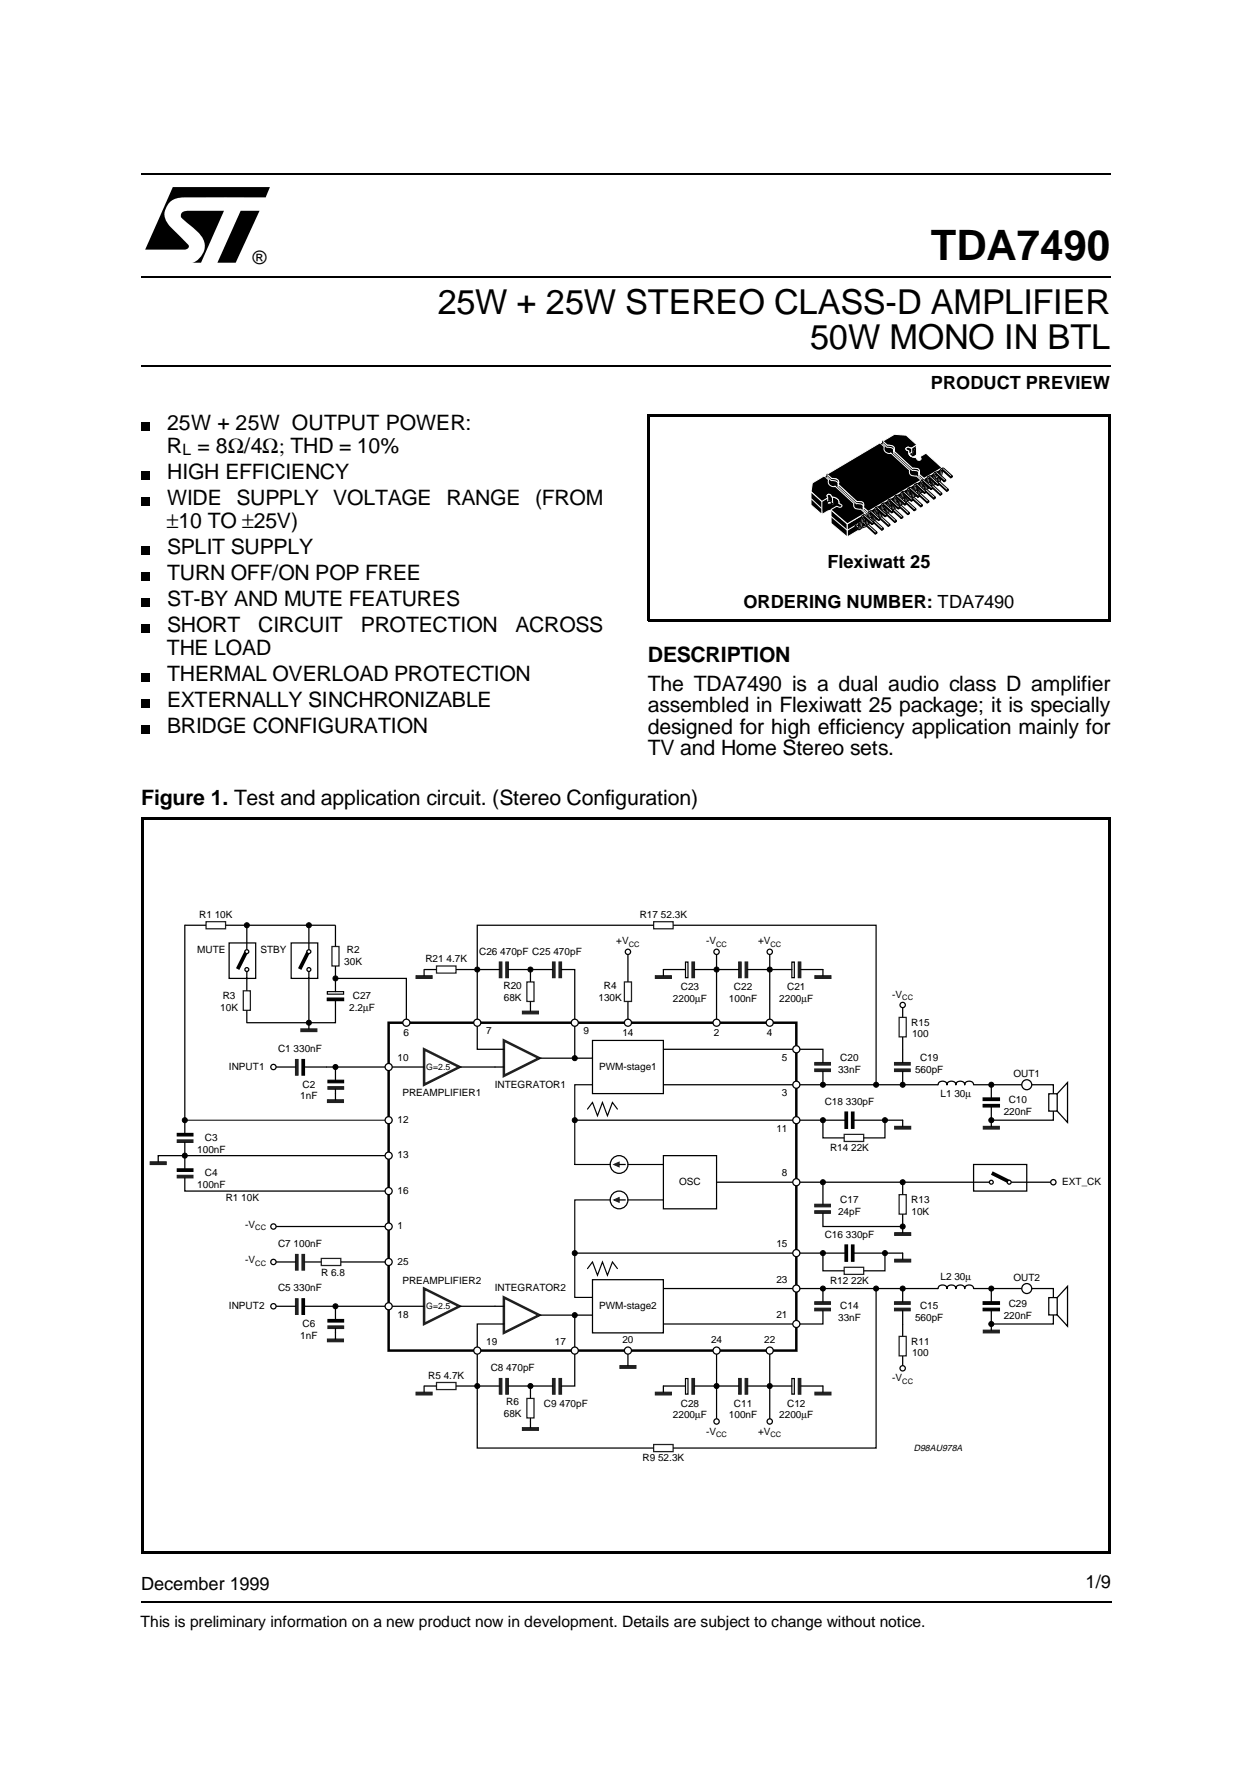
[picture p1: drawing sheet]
<svg xmlns="http://www.w3.org/2000/svg" width="210mm" height="297mm" viewBox="0 0 210 297" stroke-linecap="round" stroke-linejoin="round" font-family="sans-serif">
<defs><g id="words">
<text font-size="7" x="156" y="43.6">TDA7490</text>
<g font-size="5.8">
<text x="73.3" y="52.6">25W + 25W STEREO CLASS-D AMPLIFIER</text>
<text x="135.7" y="58.5">50W MONO IN BTL</text>
</g>
<g font-size="3.6">
<text x="27.9" y="75.9">R</text>
<text x="28" y="72">25W + 25W OUTPUT POWER:</text>
<text x="33.1" y="75.9">= 8Ω/4Ω; THD = 10%</text>
<text x="28" y="80.2">HIGH EFFICIENCY</text>
<text x="27.9" y="88.5">±10 TO ±25V)</text>
<text x="28" y="84.6">WIDE SUPPLY VOLTAGE RANGE (FROM</text>
<text x="28" y="92.8">SPLIT SUPPLY</text>
<text x="28" y="97.2">TURN OFF/ON POP FREE</text>
<text x="28" y="101.5">ST-BY AND MUTE FEATURES</text>
<text x="28" y="105.9">SHORT</text>
<text x="43.3" y="105.9">CIRCUIT</text>
<text x="60.4" y="105.9">PROTECTION</text>
<text x="86.4" y="105.9">ACROSS</text>
<text x="27.9" y="109.7">THE LOAD</text>
<text x="108.5" y="110.9">DESCRIPTION</text>
<text x="28" y="114.1">THERMAL OVERLOAD PROTECTION</text>
<text x="28" y="118.4">EXTERNALLY SINCHRONIZABLE</text>
<text x="108.5" y="115.7">The TDA7490 is a dual audio class D amplifier</text>
<text x="108.5" y="119.4">assembled in Flexiwatt 25 package; it is specially</text>
<text x="28" y="122.8">BRIDGE CONFIGURATION</text>
<text x="108.5" y="123">designed for high efficiency application mainly for</text>
<text x="108.5" y="126.6">TV and Home Stereo sets.</text>
<text x="23.6" y="134.9">Figure 1. Test and application circuit. (Stereo Configuration)</text>
</g>
<text font-size="3.1" x="42.3" y="44.2">®</text>
<g font-size="3">
<text x="156" y="65.2">PRODUCT PREVIEW</text>
<text x="138.6" y="95.1">Flexiwatt 25</text>
<text x="124.5" y="101.9">ORDERING NUMBER: TDA7490</text>
<text x="23.6" y="266.4">December 1999</text>
<text x="181.9" y="266">1/9</text>
</g>
<g font-size="2.6">
<text x="30.6" y="76.2">L</text>
<text x="23.5" y="272.6">This is preliminary information on a new product now in development. Details are subject to change without notice.</text>
</g>
<g font-size="1.7">
<text x="33.4" y="153.8">R1 10K</text>
<text x="107.2" y="153.8">R17 52.3K</text>
<text x="33" y="159.7">MUTE</text>
<text x="43.6" y="159.7">STBY</text>
<text x="57.7" y="161.7">30K</text>
<text x="58.1" y="159.7">R2</text>
<text x="71.3" y="161.2">R21 4.7K</text>
<text x="80.3" y="159.9">C26 470pF C25 470pF</text>
<text x="103.2" y="158.2">+V</text>
<text x="118.3" y="158.2">-V</text>
<text x="127" y="158.2">+V</text>
<text x="37.3" y="167.4">R3</text>
<text x="59.1" y="167.4">C27</text>
<text x="84.4" y="165.6">R20</text>
<text x="84.4" y="167.6">68K</text>
<text x="100.3" y="167.6">130K</text>
<text x="101.2" y="165.6">R4</text>
<text x="112.7" y="167.9">2200µF</text>
<text x="114" y="165.9">C23</text>
<text x="122.1" y="167.9">100nF</text>
<text x="123" y="165.9">C22</text>
<text x="130.5" y="167.9">2200µF</text>
<text x="131.9" y="165.9">C21</text>
<text x="149.5" y="167.1">-V</text>
<text x="36.9" y="169.4">10K</text>
<text x="58.5" y="169.4">2.2µF</text>
<text x="67.6" y="173.5">6</text>
<text x="81.4" y="173.3">7</text>
<text x="97.8" y="173.3">9</text>
<text x="104.3" y="173.5">14</text>
<text x="119.6" y="173.5">2</text>
<text x="128.5" y="173.5">4</text>
<text x="152.6" y="171.8">R15</text>
<text x="152.8" y="173.8">100</text>
<text x="38.4" y="179.2">INPUT1</text>
<text x="46.6" y="176.3">C1 330nF</text>
<text x="66.6" y="177.8">10</text>
<text x="100.3" y="179.2">PWM-stage1</text>
<text x="131" y="177.8">5</text>
<text x="140.4" y="179.7">33nF</text>
<text x="140.8" y="177.8">C20</text>
<text x="153.3" y="179.7">560pF</text>
<text x="154.1" y="177.8">C19</text>
<text x="50.3" y="184.2">1nF</text>
<text x="50.7" y="182.2">C2</text>
<text x="67.4" y="183.7">PREAMPLIFIER1</text>
<text x="82.9" y="182.2">INTEGRATOR1</text>
<text x="131" y="183.7">3</text>
<text x="138.2" y="185.2">C18 330pF</text>
<text x="157.5" y="183.8">L1 30µ</text>
<text x="169" y="184.8">C10</text>
<text x="169.8" y="180.5">OUT1</text>
<text x="34.3" y="191.1">C3</text>
<text x="66.6" y="188.1">12</text>
<text x="130.1" y="189.6">11</text>
<text x="168.1" y="186.8">220nF</text>
<text x="33" y="193.1">100nF</text>
<text x="34.3" y="197.1">C4</text>
<text x="66.6" y="194.1">13</text>
<text x="131" y="197.1">8</text>
<text x="139" y="192.8">R14 22K</text>
<text x="33" y="199">100nF</text>
<text x="37.8" y="201.3">R1 10K</text>
<text x="66.6" y="200">16</text>
<text x="113.8" y="198.5">OSC</text>
<text x="140.4" y="203.5">24pF</text>
<text x="140.8" y="201.5">C17</text>
<text x="152.6" y="201.5">R13</text>
<text x="152.7" y="203.5">10K</text>
<text x="177.9" y="198.5">EXT_CK</text>
<text x="41.1" y="205.7">-V</text>
<text x="46.6" y="208.9">C7 100nF</text>
<text x="66.6" y="206">1</text>
<text x="130.1" y="208.9">15</text>
<text x="138.2" y="207.4">C16 330pF</text>
<text x="41.1" y="211.7">-V</text>
<text x="53.8" y="213.8">R 6.8</text>
<text x="66.6" y="211.9">25</text>
<text x="67.4" y="215.1">PREAMPLIFIER2</text>
<text x="130.1" y="214.9">23</text>
<text x="139" y="215.1">R12 22K</text>
<text x="157.5" y="214.4">L2 30µ</text>
<text x="169.8" y="214.6">OUT2</text>
<text x="38.4" y="219.3">INPUT2</text>
<text x="46.6" y="216.4">C5 330nF</text>
<text x="66.6" y="220.8">18</text>
<text x="82.9" y="216.4">INTEGRATOR2</text>
<text x="100.3" y="219.3">PWM-stage2</text>
<text x="130.1" y="220.8">21</text>
<text x="140.4" y="221.3">33nF</text>
<text x="140.8" y="219.3">C14</text>
<text x="153.3" y="221.3">560pF</text>
<text x="154.1" y="219.3">C15</text>
<text x="168.1" y="221">220nF</text>
<text x="169" y="219">C29</text>
<text x="50.3" y="224.3">1nF</text>
<text x="50.7" y="222.3">C6</text>
<text x="81.4" y="225.3">19</text>
<text x="92.9" y="225.3">17</text>
<text x="104.3" y="225">20</text>
<text x="119.1" y="225">24</text>
<text x="128" y="225">22</text>
<text x="152.6" y="225.3">R11</text>
<text x="152.8" y="227.3">100</text>
<text x="71.7" y="231">R5 4.7K</text>
<text x="82.2" y="229.7">C8 470pF</text>
<text x="149.5" y="231.4">-V</text>
<text x="84.4" y="237.4">68K</text>
<text x="84.8" y="235.4">R6</text>
<text x="91.1" y="235.7">C9 470pF</text>
<text x="112.7" y="237.6">2200µF</text>
<text x="114" y="235.7">C28</text>
<text x="122.1" y="237.6">100nF</text>
<text x="123" y="235.7">C11</text>
<text x="130.5" y="237.6">2200µF</text>
<text x="131.9" y="235.7">C12</text>
<text x="107.6" y="244.8">R9 52.3K</text>
<text x="118.3" y="240.3">-V</text>
<text x="127" y="240.3">+V</text>
</g>
<g font-size="1.5">
<text x="71.4" y="179.2">G=2.5</text>
<text x="71.4" y="219.3">G=2.5</text>
<text x="153.1" y="243.1">D98AU978A</text>
</g>
<g font-size="1.3">
<text x="105.3" y="158.6">CC</text>
<text x="120" y="158.6">CC</text>
<text x="129.1" y="158.6">CC</text>
<text x="151.1" y="167.5">CC</text>
<text x="42.8" y="206.1">CC</text>
<text x="42.8" y="212.1">CC</text>
<text x="151.1" y="231.9">CC</text>
<text x="120" y="240.8">CC</text>
<text x="129.1" y="240.8">CC</text>
</g>
</g></defs>
<path d="M23.6 29.2h162.4M23.6 46.4h162.4M23.6 61.3h162.4" fill="none" stroke="#000" stroke-width=".25"/>
<g fill="#000">
<path d="M23.6 70.8h1.5v1.4h-1.5z" fill-rule="evenodd"/>
<path d="M23.6 78.9h1.5v1.4h-1.5z" fill-rule="evenodd"/>
<path d="M23.6 83.3h1.5v1.4h-1.5z" fill-rule="evenodd"/>
<path d="M23.6 91.5h1.5v1.4h-1.5z" fill-rule="evenodd"/>
<path d="M23.6 95.8h1.5v1.5h-1.5z" fill-rule="evenodd"/>
<path d="M23.6 100.2h1.5v1.5h-1.5z" fill-rule="evenodd"/>
<path d="M23.6 104.5h1.5v1.5h-1.5z" fill-rule="evenodd"/>
<path d="M23.6 112.8h1.5v1.4h-1.5z" fill-rule="evenodd"/>
<path d="M23.6 117.2h1.5v1.4h-1.5z" fill-rule="evenodd"/>
<path d="M23.6 121.5h1.5v1.4h-1.5z" fill-rule="evenodd"/>
</g>
<g fill="#fff">
<path d="M23.5 270.2h.1v5.6h-.1z" fill-rule="evenodd"/>
<path d="M23.5 270.2h161.8h-161.8z" fill-rule="evenodd"/>
<path d="M23.5 275.7h161.8v.1h-161.8z" fill-rule="evenodd"/>
<path d="M185.3 270.2v5.6z" fill-rule="evenodd"/>
<path d="M23.6 262.5h.1v6.7h-.1z" fill-rule="evenodd"/>
<path d="M23.6 262.5h30.1h-30.1z" fill-rule="evenodd"/>
<path d="M23.6 269.1h30.1v.1h-30.1z" fill-rule="evenodd"/>
<path d="M53.6 262.5h.1v6.7h-.1z" fill-rule="evenodd"/>
</g>
<path d="M28.9 31.3h16.3l-.7 1.8h-11.1a10.5 10.5 0 0 0-4.5 .4 2.75 2.75 0 0 0-.4 4.5l3 3 .2 .3-.2 .2-.6 .3h-6.6zM30.5 35.6l.3-.2 .8-.1h5.9l-3.8 8.7h-1.5a2.92 2.92 0 0 0 1.1-5l-3-2.6v-.5zM40.3 35.3h3.2l-4 8.7h-3.1z" fill="#000"/>
<path d="M23.6 137.1h162.4M23.8 137v123.3M185.9 137v123.3M23.6 260.2h162.4" fill="none" stroke="#000" stroke-width=".34"/>
<path d="M31 187.7h34.1" fill="none" stroke="#000" stroke-width=".17"/>
<path d="M65.1 171.3h68.3v55h-68.3z" fill="none" stroke="#000" stroke-width=".42"/>
<g fill="#231f20" stroke="#231f20" stroke-width=".2">
<path d="M87.5 169.4h2.7v.5h-2.7z"/>
<path d="M136.5 178h2.6v.4h-2.6z"/>
<path d="M136.5 179.1h2.6v.4h-2.6z"/>
</g>
<path d="M54.7 178.8h16.3M56.2 167.6v3.7h-14.8M56.2 163.9v2.2M77 178.8h7.4M80 162.4v13.4h4.4M88.9 162.4v2.1M88.9 167.8v1.6M90.3 177.3h9M111.1 175.8h26.8v2.2M137.9 179.5v2.2" fill="none" stroke="#000" stroke-width=".21"/>
<path d="M54.8 166.1h2.8v.5h-2.8z" fill="none" stroke="#000" stroke-width=".2"/>
<path d="M54.8 167.2h2.8v.4h-2.8z" fill="#000" stroke="#000" stroke-width=".21"/>
<path d="M88.3 164.5h1.2v3.3h-1.2z" fill="none" stroke="#231f20" stroke-width=".21"/>
<path d="M71 175.8l6 3-6 2.9zM84.4 174.3l5.9 3-5.9 2.9z" fill="none" stroke="#231f20" stroke-width=".42"/>
<circle cx="65.1" cy="178.8" r=".59" fill="#fff" stroke="#000" stroke-width=".21"/>
<path d="M99.3 174.3h11.8v8.9h-11.8z" fill="none" stroke="#000" stroke-width=".21"/>
<circle cx="80" cy="171.3" r=".59" fill="#fff" stroke="#000" stroke-width=".21"/>
<g fill="#231f20" stroke="#231f20" stroke-width=".2">
<path d="M83.7 161.2h.4v2.6h-.4z"/>
<path d="M84.7 161.2h.5v2.6h-.5z"/>
<path d="M92.6 161.2h.4v2.6h-.4z"/>
<path d="M93.6 161.2h.5v2.6h-.5z"/>
</g>
<path d="M71 162.4h2.1M76.4 162.4h7.3M85.2 162.4h7.4M94.1 162.4h2.2v14.9" fill="none" stroke="#000" stroke-width=".21"/>
<path d="M73.1 161.8h3.3v1.2h-3.3z" fill="none" stroke="#231f20" stroke-width=".21"/>
<g fill="#000" stroke="#000" stroke-width=".17">
<circle cx="88.9" cy="162.4" r=".42"/>
<circle cx="96.3" cy="177.3" r=".42"/>
</g>
<circle cx="96.3" cy="171.3" r=".59" fill="#fff" stroke="#000" stroke-width=".21"/>
<g fill="#231f20" stroke="#231f20" stroke-width=".2">
<path d="M69.7 163.5h2.7v.4h-2.7z"/>
<path d="M115.9 161.2h.4v2.6h-.4z"/>
<path d="M123.7 161.2h.5v2.6h-.5z"/>
<path d="M124.8 161.2h.4v2.6h-.4z"/>
</g>
<path d="M105.2 159.5v5M109.5 155h-29.5v7.4M112.8 155h34v26.7M71 162.4v1.1M105.2 167.8v3.5M111.1 162.4h3.7M116.3 162.4h7.4M125.2 162.4h3.7" fill="none" stroke="#000" stroke-width=".21"/>
<path d="M109.5 154.4h3.3v1.2h-3.3zM104.6 164.5h1.2v3.3h-1.2z" fill="none" stroke="#231f20" stroke-width=".21"/>
<path d="M114.8 161.2h.5v2.6h-.5z" fill="none" stroke="#000" stroke-width=".2"/>
<g fill="#fff" stroke="#000" stroke-width=".21">
<circle cx="105.2" cy="171.3" r=".59"/>
<circle cx="105.2" cy="159.5" r=".45"/>
</g>
<path d="M132.6 161.2h.5v2.6h-.5z" fill="none" stroke="#000" stroke-width=".2"/>
<path d="M120 159.5v11.8M128.9 159.5v11.8M111.1 162.4v1.1M128.9 162.4h3.7M134.2 162.4h3.7v1.1" fill="none" stroke="#000" stroke-width=".21"/>
<g fill="#231f20" stroke="#231f20" stroke-width=".2">
<path d="M133.7 161.2h.5v2.6h-.5z"/>
<path d="M109.8 163.5h2.7v.4h-2.7z"/>
<path d="M136.5 163.5h2.7v.4h-2.7z"/>
</g>
<g fill="#000" stroke="#000" stroke-width=".17">
<circle cx="120" cy="162.4" r=".42"/>
<circle cx="128.9" cy="162.4" r=".42"/>
</g>
<g fill="#fff" stroke="#000" stroke-width=".21">
<circle cx="120" cy="159.5" r=".45"/>
<circle cx="128.9" cy="159.5" r=".45"/>
<circle cx="120" cy="171.3" r=".59"/>
<circle cx="128.9" cy="171.3" r=".59"/>
</g>
<path d="M111.1 181.7h46.1a.76 .76 0 0 1 .7-.6 .76 .76 0 0 1 .7 .6 .76 .76 0 0 1 .8-.6 .76 .76 0 0 1 .7 .6 .76 .76 0 0 1 .8-.6 .76 .76 0 0 1 .7 .6 .76 .76 0 0 1 .8-.6 .76 .76 0 0 1 .7 .6h13.4v6h-10.4" fill="none" stroke="#000" stroke-width=".21"/>
<circle cx="137.9" cy="181.7" r=".42" fill="#000" stroke="#000" stroke-width=".17"/>
<g fill="#fff" stroke="#000" stroke-width=".21">
<circle cx="133.4" cy="175.8" r=".59"/>
<circle cx="133.4" cy="181.7" r=".59"/>
</g>
<path d="M49.5 177.5h.4v2.6h-.4z" fill="#231f20" stroke="#231f20" stroke-width=".2"/>
<path d="M45.8 178.8h3.7M51 178.8h3.7" fill="none" stroke="#000" stroke-width=".21"/>
<path d="M50.6 177.5h.4v2.6h-.4z" fill="#000" stroke="#000" stroke-width=".2"/>
<circle cx="45.8" cy="178.8" r=".45" fill="#fff" stroke="#000" stroke-width=".21"/>
<g fill="#231f20" stroke="#231f20" stroke-width=".2">
<path d="M54.9 182.1h2.7v.4h-2.7z"/>
<path d="M54.9 184.3h2.6v.4h-2.6z"/>
</g>
<path d="M56.2 178.8v2.2M56.2 182.5v1.8M111.1 193.6h8.9v8.9h-8.9zM120 198.1h46.1M169.4 198.1h7.1" fill="none" stroke="#000" stroke-width=".21"/>
<path d="M54.9 181h2.7v.4h-2.7z" fill="#000" stroke="#000" stroke-width=".2"/>
<circle cx="56.2" cy="178.8" r=".42" fill="#000" stroke="#000" stroke-width=".17"/>
<path d="M166.1 196.5l3 1.5" fill="none" stroke="#000" stroke-width=".63" stroke-linecap="butt"/>
<g fill="#fff" stroke="#000" stroke-width=".21">
<circle cx="169.1" cy="198.1" r=".33"/>
<circle cx="166.1" cy="198.1" r=".33"/>
</g>
<g fill="none" stroke="#000" stroke-width=".21">
<path d="M96.3 187.7h45.3M103.7 195.1h1.1M143.1 187.7h8.1M163.1 195.1h8.9v4.4h-8.9zM96.3 209.9h45.3M103.7 201h1.1M143.1 209.9h8.1"/>
<circle cx="103.7" cy="195.1" r="1.48"/>
<circle cx="103.7" cy="201" r="1.48"/>
</g>
<g fill="#231f20" stroke="#231f20" stroke-width=".2">
<path d="M102.8 195.1l.9-.4v.8z"/>
<path d="M102.8 201l.9-.3v.7z"/>
</g>
<path d="M98.4 185.8l.9-1.1 .8 2.2 .8-2.2 .9 2.2 .8-2.2 .8 1.1M99.3 181.7h-3v13.4h5.9M105.2 195.1h5.9M98.4 212.5l.9-1.1 .8 2.3 .8-2.3 .9 2.3 .8-2.3 .8 1.1M102.2 201h-5.9v16.4h3M105.2 201h5.9" fill="none" stroke="#000" stroke-width=".2"/>
<path d="M142.6 186.3h.5v2.7h-.5zM142.6 208.6h.5v2.7h-.5z" fill="#000" stroke="#000" stroke-width=".2"/>
<path d="M141.6 186.3h.4v2.7h-.4zM141.6 208.6h.4v2.7h-.4z" fill="#000" stroke="#000" stroke-width=".21"/>
<g fill="#000" stroke="#000" stroke-width=".17">
<circle cx="96.3" cy="187.7" r=".42"/>
<circle cx="96.3" cy="209.9" r=".42"/>
</g>
<g fill="#fff" stroke="#000" stroke-width=".21">
<path d="M175.7 183.2h1.4v3h-1.4z"/>
<circle cx="172" cy="181.7" r=".84"/>
</g>
<g fill="none" stroke="#000" stroke-width=".21">
<path d="M151.2 168.4v2.1M151.2 179.5v2.2M151.2 173.7v4.3M137.9 187.7v2.9h3.5M137.9 198.1v3.7M148.2 187.7v2.9h-3.5M151.2 187.7v1M151.2 198.1v2M177.1 183.2l1.7-1.8v6.6l-1.7-1.8M137.9 209.9v3h3.5M137.9 203.3v2.2h13.3M148.2 209.9v3h-3.5"/>
<path d="M151.2 203.4v3.1M151.2 209.9v1.1"/>
</g>
<g fill="#231f20" stroke="#231f20" stroke-width=".2">
<path d="M149.9 188.7h2.7v.5h-2.7z"/>
<path d="M149.9 211h2.7v.4h-2.7z"/>
<path d="M136.5 201.8h2.6v.4h-2.6z"/>
<path d="M136.5 202.8h2.6v.5h-2.6z"/>
<path d="M149.9 206.5h2.7v.5h-2.7z"/>
<path d="M149.9 179.1h2.6v.4h-2.6z"/>
<path d="M149.9 178h2.6v.4h-2.6z"/>
</g>
<path d="M150.6 170.4h1.2v3.3h-1.2zM141.4 190h3.3v1.2h-3.3zM141.4 212.3h3.3v1.2h-3.3zM150.6 200.1h1.2v3.3h-1.2z" fill="none" stroke="#231f20" stroke-width=".21"/>
<g fill="#000" stroke="#000" stroke-width=".17">
<circle cx="137.9" cy="198.1" r=".42"/>
<circle cx="137.9" cy="187.7" r=".42"/>
<circle cx="148.2" cy="187.7" r=".42"/>
<circle cx="151.2" cy="181.7" r=".42"/>
<circle cx="151.2" cy="198.1" r=".42"/>
<circle cx="137.9" cy="209.9" r=".42"/>
<circle cx="148.2" cy="209.9" r=".42"/>
<circle cx="151.2" cy="205.5" r=".42"/>
</g>
<circle cx="151.2" cy="168.4" r=".45" fill="#fff" stroke="#000" stroke-width=".21"/>
<path d="M164.7 188.7h2.7v.5h-2.7z" fill="#231f20" stroke="#231f20" stroke-width=".2"/>
<path d="M166.1 187.7v1M99.3 214.4h11.8v8.9h-11.8zM111.1 215.9h46.1a.76 .76 0 0 1 .7-.6 .76 .76 0 0 1 .7 .6 .76 .76 0 0 1 .8-.6 .76 .76 0 0 1 .7 .6 .76 .76 0 0 1 .8-.6 .76 .76 0 0 1 .7 .6 .76 .76 0 0 1 .8-.6 .76 .76 0 0 1 .7 .6h13.4v5.9h-10.4" fill="none" stroke="#000" stroke-width=".21"/>
<circle cx="146.8" cy="181.7" r=".42" fill="#000" stroke="#000" stroke-width=".17"/>
<g fill="#fff" stroke="#000" stroke-width=".21">
<path d="M175.7 217.4h1.4v2.9h-1.4z"/>
<circle cx="172" cy="215.9" r=".84"/>
</g>
<path d="M166.1 181.7v2.2M166.1 185.5v2.2M151.2 215.9v2.2M151.2 219.6v4.3M166.1 215.9v2.2M166.1 219.6v3.3M177.1 217.4l1.7-1.9v6.7l-1.7-1.9M151.2 227.2v2" fill="none" stroke="#000" stroke-width=".21"/>
<g fill="#231f20" stroke="#231f20" stroke-width=".2">
<path d="M164.7 222.9h2.7v.4h-2.7z"/>
<path d="M149.9 218.1h2.6v.4h-2.6z"/>
<path d="M149.9 219.2h2.6v.4h-2.6z"/>
</g>
<g fill="#000" stroke="#000" stroke-width=".17">
<circle cx="166.1" cy="181.7" r=".42"/>
<circle cx="166.1" cy="187.7" r=".42"/>
<circle cx="151.2" cy="215.9" r=".42"/>
<circle cx="166.1" cy="215.9" r=".42"/>
<circle cx="166.1" cy="221.8" r=".42"/>
</g>
<path d="M164.7 185h2.7v.5h-2.7zM164.7 219.2h2.7v.4h-2.7z" fill="#000" stroke="#000" stroke-width=".2"/>
<path d="M164.7 183.9h2.7v.5h-2.7zM164.7 218.1h2.7v.4h-2.7z" fill="#000" stroke="#000" stroke-width=".21"/>
<path d="M150.6 223.9h1.2v3.3h-1.2z" fill="none" stroke="#231f20" stroke-width=".21"/>
<g fill="#fff" stroke="#000" stroke-width=".21">
<circle cx="151.2" cy="229.2" r=".45"/>
<circle cx="176.5" cy="198.1" r=".45"/>
<circle cx="133.4" cy="187.7" r=".59"/>
<circle cx="133.4" cy="198.1" r=".59"/>
<circle cx="133.4" cy="209.9" r=".59"/>
<circle cx="133.4" cy="215.9" r=".59"/>
</g>
<path d="M71 215.9l6 2.9-6 3zM84.4 217.4l5.9 2.9-5.9 3z" fill="none" stroke="#231f20" stroke-width=".42"/>
<g fill="none" stroke="#000" stroke-width=".21">
<path d="M71 218.8h-14.8M77 218.8h7.4M137.9 219.6v2.2h-26.8M137.9 215.9v2.2M146.8 215.9v26.7h-34M73.1 232.2h-2.1v1.1M83.7 232.2h-7.3M84.4 221.8h-4.4v20.8h29.5M85.2 232.2h7.4M88.9 232.2v2.1M88.9 237.6v1.6M90.3 220.3h9"/>
<path d="M96.3 220.3v11.9h-2.2"/>
</g>
<path d="M73.1 231.6h3.3v1.2h-3.3zM88.3 234.3h1.2v3.3h-1.2zM109.5 242h3.3v1.2h-3.3z" fill="none" stroke="#231f20" stroke-width=".21"/>
<g fill="#231f20" stroke="#231f20" stroke-width=".2">
<path d="M83.7 231h.4v2.6h-.4z"/>
<path d="M84.7 231h.5v2.6h-.5z"/>
<path d="M92.6 231h.4v2.6h-.4z"/>
<path d="M93.6 231h.5v2.6h-.5z"/>
<path d="M87.5 239.2h2.7v.4h-2.7z"/>
<path d="M69.7 233.2h2.7v.5h-2.7z"/>
<path d="M136.5 219.2h2.6v.4h-2.6z"/>
<path d="M136.5 218.1h2.6v.4h-2.6z"/>
</g>
<g fill="#000" stroke="#000" stroke-width=".17">
<circle cx="80" cy="232.2" r=".42"/>
<circle cx="88.9" cy="232.2" r=".42"/>
</g>
<circle cx="133.4" cy="221.8" r=".59" fill="#fff" stroke="#000" stroke-width=".21"/>
<g fill="#000" stroke="#000" stroke-width=".17">
<circle cx="137.9" cy="215.9" r=".42"/>
<circle cx="96.3" cy="220.3" r=".42"/>
<circle cx="120" cy="232.2" r=".42"/>
<circle cx="128.9" cy="232.2" r=".42"/>
</g>
<path d="M114.8 231h.5v2.6h-.5zM132.6 231h.5v2.6h-.5z" fill="none" stroke="#000" stroke-width=".2"/>
<path d="M114.8 232.2h-3.7v1.1M116.3 232.2h7.4M120 226.3v11.8M125.2 232.2h7.4M128.9 226.3v11.8M134.2 232.2h3.7v1.1" fill="none" stroke="#000" stroke-width=".21"/>
<g fill="#231f20" stroke="#231f20" stroke-width=".2">
<path d="M115.9 231h.4v2.6h-.4z"/>
<path d="M123.7 231h.5v2.6h-.5z"/>
<path d="M124.8 231h.4v2.6h-.4z"/>
<path d="M133.7 231h.5v2.6h-.5z"/>
<path d="M136.5 233.2h2.7v.5h-2.7z"/>
<path d="M109.8 233.2h2.7v.5h-2.7z"/>
</g>
<g fill="#fff" stroke="#000" stroke-width=".21">
<circle cx="120" cy="226.3" r=".59"/>
<circle cx="128.9" cy="226.3" r=".59"/>
<circle cx="120" cy="238.1" r=".45"/>
<circle cx="128.9" cy="238.1" r=".45"/>
</g>
<g fill="#000" stroke="#000" stroke-width=".17">
<circle cx="56.2" cy="163.9" r=".42"/>
<circle cx="80" cy="162.4" r=".42"/>
<circle cx="146.8" cy="215.9" r=".42"/>
</g>
<path d="M55.6 158.6h1.2v3.2h-1.2z" fill="none" stroke="#231f20" stroke-width=".21"/>
<path d="M48.8 158h4.4v5.9h-4.4zM51.7 155v4.1M56.2 155v3.6M51.7 162.4v8.9M56.2 161.8v2.1h11.9v7.4" fill="none" stroke="#000" stroke-width=".21"/>
<path d="M51.7 159.4l-1.5 3" fill="none" stroke="#000" stroke-width=".63" stroke-linecap="butt"/>
<g fill="#fff" stroke="#000" stroke-width=".21">
<circle cx="51.7" cy="159.4" r=".33"/>
<circle cx="51.7" cy="162.4" r=".33"/>
</g>
<path d="M38.4 158h4.4v5.9h-4.4zM41.4 155v4.1M41.4 162.4v1.5" fill="none" stroke="#000" stroke-width=".21"/>
<path d="M41.3 159.4l-1.5 3" fill="none" stroke="#000" stroke-width=".63" stroke-linecap="butt"/>
<g fill="#fff" stroke="#000" stroke-width=".21">
<circle cx="41.4" cy="159.4" r=".33"/>
<circle cx="41.4" cy="162.4" r=".33"/>
</g>
<path d="M34.5 154.4h3.3v1.2h-3.3zM40.8 166h1.1v3.3h-1.1z" fill="none" stroke="#231f20" stroke-width=".21"/>
<path d="M34.5 155h-3.5v34.9M37.8 155h18.4M41.4 163.9v2.1M41.4 169.3v2M31 197.3v2.2h34.1M31 191.4v4.4M65.1 193.6h-38.6v1.1" fill="none" stroke="#000" stroke-width=".21"/>
<g fill="#000" stroke="#000" stroke-width=".17">
<circle cx="41.4" cy="155" r=".42"/>
<circle cx="51.7" cy="155" r=".42"/>
<circle cx="31" cy="187.7" r=".42"/>
<circle cx="31" cy="193.6" r=".42"/>
</g>
<g fill="#231f20" stroke="#231f20" stroke-width=".2">
<path d="M29.7 191h2.6v.4h-2.6z"/>
<path d="M29.7 196.9h2.6v.4h-2.6z"/>
<path d="M25.2 194.6h2.6v.5h-2.6z"/>
</g>
<path d="M29.7 189.9h2.6v.4h-2.6zM29.7 195.8h2.6v.4h-2.6z" fill="#000" stroke="#000" stroke-width=".2"/>
<g fill="#fff" stroke="#000" stroke-width=".21">
<circle cx="65.1" cy="187.7" r=".59"/>
<circle cx="65.1" cy="193.6" r=".59"/>
<circle cx="65.1" cy="199.5" r=".59"/>
<circle cx="65.1" cy="218.8" r=".59"/>
</g>
<path d="M49.5 217.6h.4v2.6h-.4z" fill="#231f20" stroke="#231f20" stroke-width=".2"/>
<path d="M45.8 218.8h3.7M56.2 218.8h-5.2" fill="none" stroke="#000" stroke-width=".21"/>
<path d="M50.6 217.6h.4v2.6h-.4z" fill="#000" stroke="#000" stroke-width=".2"/>
<circle cx="45.8" cy="218.8" r=".45" fill="#fff" stroke="#000" stroke-width=".21"/>
<g fill="#231f20" stroke="#231f20" stroke-width=".2">
<path d="M54.9 222.1h2.7v.5h-2.7z"/>
<path d="M54.9 224.3h2.6v.5h-2.6z"/>
</g>
<path d="M45.8 205.5h19.3M56.2 218.8v2.3M56.2 222.6v1.7" fill="none" stroke="#000" stroke-width=".21"/>
<path d="M54.9 221.1h2.7v.4h-2.7z" fill="#000" stroke="#000" stroke-width=".2"/>
<circle cx="56.2" cy="218.8" r=".42" fill="#000" stroke="#000" stroke-width=".17"/>
<g fill="#fff" stroke="#000" stroke-width=".21">
<circle cx="45.8" cy="205.5" r=".45"/>
<circle cx="65.1" cy="205.5" r=".59"/>
<circle cx="68.1" cy="171.3" r=".59"/>
<circle cx="80" cy="226.3" r=".59"/>
<circle cx="96.3" cy="226.3" r=".59"/>
</g>
<path d="M103.9 228.8h2.6v.4h-2.6z" fill="#231f20" stroke="#231f20" stroke-width=".2"/>
<path d="M105.2 226.3v2.5" fill="none" stroke="#000" stroke-width=".21"/>
<circle cx="105.2" cy="226.3" r=".59" fill="#fff" stroke="#000" stroke-width=".21"/>
<g fill="#231f20" stroke="#231f20" stroke-width=".2">
<path d="M50.4 172.4h2.7v.4h-2.7z"/>
<path d="M49.5 210.2h.4v2.6h-.4z"/>
<path d="M50.6 210.2h.4v2.6h-.4z"/>
</g>
<path d="M51.7 171.3v1.1M45.8 211.4h3.7" fill="none" stroke="#000" stroke-width=".21"/>
<circle cx="51.7" cy="171.3" r=".42" fill="#000" stroke="#000" stroke-width=".17"/>
<g fill="#fff" stroke="#000" stroke-width=".21">
<circle cx="65.1" cy="211.4" r=".59"/>
<circle cx="45.8" cy="211.4" r=".45"/>
</g>
<path d="M53.8 210.8h3.3v1.2h-3.3z" fill="none" stroke="#231f20" stroke-width=".21"/>
<path d="M51 211.4h2.8M57.1 211.4h7.5" fill="none" stroke="#000" stroke-width=".21"/>
<path d="M108.5 69.6h77.5M108.7 69.4v34.6M185.9 69.4v34.6M108.5 103.9h77.5" fill="none" stroke="#000" stroke-width=".34"/>
<path d="M136.1 80.9l13.7-8.1 2 .1 1.7 1.6v.1l-.8 .5-.7-.2-.2 .2v.2l.5 .3a.81 .81 0 0 0 .5 .9l.6 .2a.45 .45 0 0 0 .4 .4 .45 .45 0 0 0 .5-.3l-.1-.3 .8-.5h.2l2.5 2.3v.1l-15.7 9.3h-.1l-2.6-2.2v-.2l.8-.5 .2 .1a.48 .48 0 0 0 .7-.1v-.2l-.4-.2a1.17 1.17 0 0 0-1.3-1.2l-.1-.3-.5-.1-.1 .2v.5l-1 .5-1.7-1.6zM137.5 83.9l1.1-.4v-.5l.1-.2 .5 .1 .1 .3a1.26 1.26 0 0 1 1.3 1.2h.7l-.7 2.2a1.25 1.25 0 0 0-2-.9l-.9 .5zM139.2 86.5l2.7 2.3zM141.9 87.8l15.8-9.4 .1 2.2-15.9 9.4zM141.9 88.9l15.8-9.5zM139.2 85.4l2.7 2.4v2.2l-2.7-2.3z" fill="#000" stroke="#fff" stroke-width=".17"/>
<g fill="#fff" stroke="#000" stroke-width=".17">
<path d="M159.3 79.9l.2-.2v.2l-.2 .2z"/>
<path d="M157.6 78.6l.4-.2 1.5 1.3-.2 .2-1.4-1.2z"/>
<path d="M156.4 80.3l.3-.2 .4 .4v.2h-.3z"/>
<path d="M157.6 78.8l.2-.1 .1 .2-.4 1.8-.4 .2z"/>
<path d="M157.6 78.6h.3l1.4 1.3v.2l-1.5-1.3-.7 2.1a.89 .89 0 0 1-.7-.6l.4 .3h.2z"/>
<path d="M155.8 80.6l.5 .4 .8-.2 1.5 1.3v.2l-1.4-1.2-.7 .2a.94 .94 0 0 1-.7-.7z"/>
<path d="M158.6 82.1l.3-.1v.2l-.3 .1z"/>
<path d="M155.8 80.6l.2-.2 .6 .5 .8-.2 1.5 1.3-.3 .1-1.5-1.3-.8 .2z"/>
<path d="M158.2 80.5l.2-.1v.2l-.2 .1z"/>
<path d="M156.5 79.2l.4-.1 1.5 1.3-.2 .1-1.4-1.2z"/>
<path d="M155.3 80.9l.3-.1 .4 .3v.3l-.3-.1z"/>
<path d="M156.6 79.4l.1-.1 .1 .2-.4 1.8-.3 .3z"/>
<path d="M156.5 79.3h.3l1.4 1.2v.2l-1.5-1.3-.7 2.2a.89 .89 0 0 1-.7-.7l.4 .4h.2z"/>
<path d="M154.7 81.2l.5 .5 .8-.2 1.5 1.3v.2l-1.4-1.3-.7 .2a.94 .94 0 0 1-.7-.7z"/>
<path d="M157.5 82.8l.3-.2v.2l-.3 .2z"/>
<path d="M154.7 81.2l.3-.1 .5 .4 .8-.2 1.5 1.3-.3 .2-1.5-1.3-.8 .2z"/>
<path d="M157.1 81.2l.2-.2v.2l-.2 .2z"/>
<path d="M155.4 79.9l.4-.2 1.5 1.3-.2 .2-1.4-1.2z"/>
<path d="M154.2 81.6l.3-.2 .4 .4v.2h-.3z"/>
<path d="M155.5 80.1l.1-.1 .1 .2-.4 1.8-.3 .2z"/>
<path d="M155.4 79.9h.3l1.4 1.3v.2l-1.5-1.3-.7 2.1a.89 .89 0 0 1-.7-.6l.4 .3h.3z"/>
<path d="M153.6 81.9l.5 .4 .8-.2 1.5 1.3v.2l-1.4-1.2-.7 .2a.94 .94 0 0 1-.7-.7z"/>
<path d="M156.4 83.4l.3-.1v.2l-.3 .1z"/>
<path d="M153.6 81.9l.3-.2 .5 .5 .8-.2 1.5 1.3-.3 .1-1.5-1.3-.8 .2z"/>
<path d="M152.5 82.5l.5 .5 .8-.2 1.5 1.3v.2l-1.4-1.3-.7 .2a.94 .94 0 0 1-.7-.7z"/>
<path d="M155.3 84.1l.3-.2v.2l-.3 .2z"/>
<path d="M152.5 82.5l.3-.1 .5 .4 .8-.2 1.5 1.3-.3 .2-1.5-1.3-.7 .2z"/>
<path d="M151.4 83.2l.5 .4 .8-.2 1.5 1.4v.1l-1.4-1.2-.7 .2a.94 .94 0 0 1-.7-.7z"/>
<path d="M154.2 84.8l.3-.2v.2l-.3 .1z"/>
<path d="M151.4 83.2l.3-.2 .6 .5 .7-.2 1.5 1.3-.3 .2-1.5-1.4-.7 .2z"/>
<path d="M150.3 83.8l.5 .5 .9-.2 1.5 1.3v.2l-1.5-1.3-.7 .2a.94 .94 0 0 1-.7-.7z"/>
<path d="M153.2 85.4l.2-.2v.2l-.2 .2z"/>
<path d="M150.3 83.8l.3-.1 .6 .4 .7-.2 1.5 1.3-.2 .2-1.6-1.3-.7 .2z"/>
<path d="M149.2 84.5l.5 .4 .9-.2 1.5 1.4v.1l-1.4-1.2-.8 .2a.94 .94 0 0 1-.7-.7z"/>
<path d="M152.1 86.1l.2-.2v.2l-.2 .1z"/>
<path d="M149.2 84.5l.3-.2 .6 .5 .7-.2 1.5 1.3-.2 .2-1.6-1.4-.7 .2z"/>
<path d="M148.2 85.1l.4 .5 .9-.2 1.5 1.3v.2l-1.4-1.3-.8 .2a.94 .94 0 0 1-.6-.7z"/>
<path d="M151 86.7l.3-.2v.2l-.3 .2z"/>
<path d="M148.2 85.1l.2-.1 .6 .4 .7-.2 1.6 1.3-.3 .2-1.5-1.3-.8 .2z"/>
<path d="M147.1 85.8l.5 .4 .8-.2 1.5 1.4v.1l-1.4-1.2-.7 .2a.94 .94 0 0 1-.7-.7z"/>
<path d="M149.9 87.4l.3-.2v.2l-.3 .1z"/>
<path d="M147.1 85.8l.2-.2 .6 .5 .8-.2 1.5 1.3-.3 .2-1.5-1.4-.8 .2z"/>
<path d="M146 86.5l.5 .4 .8-.2 1.5 1.3v.2l-1.4-1.3-.7 .2a.94 .94 0 0 1-.7-.6z"/>
<path d="M148.8 88l.3-.1v.1l-.3 .2z"/>
<path d="M146 86.5l.3-.2 .5 .4 .8-.2 1.5 1.3-.3 .2-1.5-1.3-.8 .2z"/>
<path d="M144.9 87.1l.5 .4 .8-.2 1.5 1.4v.1l-1.4-1.2-.7 .2a.94 .94 0 0 1-.7-.7z"/>
<path d="M147.7 88.7l.3-.2v.2l-.3 .1z"/>
<path d="M144.9 87.1l.3-.2 .5 .5 .8-.2 1.5 1.3-.3 .2-1.5-1.4-.8 .2z"/>
<path d="M143.8 87.8l.5 .4 .8-.2 1.5 1.3v.2l-1.4-1.3-.7 .2a.94 .94 0 0 1-.7-.6z"/>
<path d="M146.6 89.3l.3-.1v.1l-.3 .2z"/>
<path d="M143.8 87.8l.3-.2 .5 .4 .8-.2 1.5 1.4-.3 .1-1.5-1.3-.7 .2z"/>
</g>
<path d="M153.5 74.6v1.6l-.6 .4-.2-.1zM151.8 75.1l.2-.2 .7 .2 .8-.5-.8 1.9a.82 .82 0 0 1-.4-.9l-.5-.3zM147.9 73.9l.7 .7h.7l.4 .2 .1 .3-.1 .5 3.2 2.9h.1a.8 .8 0 0 1 1 .4v.5l.8 .8v.4l-.9-.8 .1-.5a.89 .89 0 0 0-1.2-.5l-3.1-2.9v-.5l-.1-.2-.4-.2-.6-.1-.8-.7zM138.5 79.5l.8 .7h.7l.3 .2 .2 .2-.1 .6 3.1 2.9 .2-.1a.8 .8 0 0 1 1 .5l-.1 .5 .8 .8 .1 .3-.9-.7v-.5a.89 .89 0 0 0-1.1-.5l-3.1-2.9v-.5l-.1-.3-.4-.1-.7-.1-.7-.7zM138.1 79.7l.4-.2 .8 .7h.7l.3 .2 .2 .2-.1 .6 3.1 2.8h.1a.85 .85 0 0 1 1.1 .5l-.1 .5 .8 .7 .1 .4-.5 .3v-.4a2 2 0 0 0-1.7-.8l-.3-.3v-.6l-3.1-2.9a.82 .82 0 0 1-.9-.1 .82 .82 0 0 1-.2-.9zM147.4 74.2l.5-.3 .7 .7h.7l.4 .2 .1 .3-.1 .5 3.2 2.9h.1a.85 .85 0 0 1 1 .4v.5l.8 .8v.4l-.5 .3v-.4a2 2 0 0 0-1.6-.9l-.3-.3v-.5l-3.2-2.9a.82 .82 0 0 1-.9-.2 .82 .82 0 0 1-.2-.9z" fill="#000" stroke="#fff" stroke-width=".17"/>
<g fill="#fff">
<path d="M138 79.6l.5-.3v.5l-.2 .1z"/>
<path d="M147.4 74.1l.5-.4-.1 .5-.2 .2z"/>
</g>
<path d="M138.6 79.4l-.1 .4-.2 .1M147.9 73.9l-.1 .3-.2 .2" fill="none" stroke="#000" stroke-width=".17"/>
<g fill="#fff" stroke="#000" stroke-width=".17">
<path d="M156 81.9l.2-.2v.2l-.2 .1z"/>
<path d="M154.3 80.5l.4-.1 1.5 1.3-.2 .2-1.4-1.3z"/>
<path d="M153.1 82.2l.3-.1 .4 .3v.3l-.3-.1z"/>
<path d="M154.4 80.7l.1-.1 .1 .2-.4 1.8-.3 .3z"/>
<path d="M154.3 80.6h.3l1.4 1.3v.1l-1.5-1.2-.7 2.1a.89 .89 0 0 1-.7-.7l.4 .4h.3z"/>
<path d="M154.9 82.5l.2-.2v.2l-.2 .2z"/>
<path d="M153.2 81.2l.4-.2 1.5 1.3-.2 .2-1.4-1.2z"/>
<path d="M152 82.9l.3-.2 .4 .4v.2h-.3z"/>
<path d="M153.3 81.4l.1-.1 .1 .2-.4 1.8-.3 .2z"/>
<path d="M153.2 81.2l.3 .1 1.4 1.2v.2l-1.5-1.3-.6 2.1a.89 .89 0 0 1-.8-.6l.4 .3h.3z"/>
<path d="M153.8 83.2l.2-.2v.2l-.2 .1z"/>
<path d="M152.1 81.8l.4-.1 1.5 1.3-.2 .2-1.4-1.3z"/>
<path d="M150.9 83.5l.3-.1 .4 .3v.3l-.3-.1z"/>
<path d="M152.2 82l.1-.1 .1 .2-.4 1.8-.3 .3z"/>
<path d="M152.1 81.9h.3l1.4 1.3v.1l-1.5-1.2-.6 2.1a.89 .89 0 0 1-.8-.7l.4 .4h.3z"/>
<path d="M152.7 83.8l.2-.2v.2l-.2 .2z"/>
<path d="M151 82.5l.4-.2 1.5 1.3-.2 .2-1.4-1.2z"/>
<path d="M149.8 84.2l.3-.2 .4 .4v.2h-.3z"/>
<path d="M151.1 82.7l.1-.1 .1 .2-.4 1.8-.3 .2z"/>
<path d="M151 82.5l.3 .1 1.4 1.2v.2l-1.5-1.3-.6 2.1a.89 .89 0 0 1-.8-.6l.4 .3 .3 .1z"/>
<path d="M151.6 84.5l.2-.2v.2l-.2 .1z"/>
<path d="M149.9 83.1l.4-.1 1.5 1.3-.2 .2-1.4-1.3z"/>
<path d="M148.7 84.8l.3-.1 .4 .3v.3l-.3-.1z"/>
<path d="M150 83.3l.1-.1 .2 .2-.5 1.8-.3 .3z"/>
<path d="M149.9 83.2h.3l1.4 1.3v.1l-1.5-1.2-.6 2.1a.89 .89 0 0 1-.8-.7l.4 .4h.3z"/>
<path d="M150.5 85.1l.2-.2v.2l-.2 .2z"/>
<path d="M148.8 83.8l.4-.2 1.5 1.3-.2 .2-1.4-1.2z"/>
<path d="M147.6 85.5l.3-.2 .4 .4v.3l-.2-.1z"/>
<path d="M148.9 84l.1-.1 .2 .2-.5 1.8-.3 .2z"/>
<path d="M148.8 83.8l.3 .1 1.4 1.2v.2l-1.5-1.3-.6 2.1a.89 .89 0 0 1-.8-.6l.4 .3 .3 .1z"/>
<path d="M149.4 85.8l.2-.2v.2l-.2 .1z"/>
<path d="M147.7 84.4l.4-.1 1.5 1.3-.2 .2-1.4-1.3z"/>
<path d="M146.5 86.1l.3-.1 .4 .3v.3h-.2z"/>
<path d="M147.8 84.6l.1-.1 .2 .2-.5 1.8-.3 .3z"/>
<path d="M147.7 84.5h.3l1.4 1.3v.1l-1.5-1.2-.6 2.1a.89 .89 0 0 1-.8-.7l.4 .4h.3z"/>
<path d="M148.3 86.4l.3-.1v.1l-.3 .2z"/>
<path d="M146.6 85.1l.4-.2 1.6 1.4-.3 .1-1.4-1.2z"/>
<path d="M145.4 86.8l.3-.2 .4 .4v.3l-.2-.1z"/>
<path d="M146.7 85.3l.1-.1 .2 .2-.5 1.8-.3 .2z"/>
<path d="M146.6 85.1l.3 .1 1.4 1.2v.2l-1.5-1.3-.6 2.1a.89 .89 0 0 1-.8-.6l.4 .3 .3 .1z"/>
<path d="M147.2 87.1l.3-.2v.2l-.3 .1z"/>
<path d="M145.5 85.7l.4-.1 1.6 1.3-.3 .2-1.4-1.3z"/>
<path d="M144.3 87.4l.3-.1 .4 .3v.3h-.2z"/>
<path d="M145.6 85.9l.1-.1 .2 .2-.5 1.8-.3 .3z"/>
<path d="M145.5 85.8h.3l1.4 1.3v.1l-1.5-1.2-.6 2.1a.89 .89 0 0 1-.8-.7l.4 .4h.3z"/>
<path d="M146.1 87.7l.3-.1v.1l-.3 .2z"/>
<path d="M144.4 86.4l.4-.2 1.6 1.4-.3 .1-1.4-1.2z"/>
<path d="M143.3 88.1l.2-.2 .4 .4v.3l-.2-.1z"/>
<path d="M144.5 86.6l.1-.1 .2 .2-.5 1.8-.3 .2z"/>
<path d="M144.4 86.4l.3 .1 1.4 1.2v.2l-1.5-1.3-.6 2.1a.89 .89 0 0 1-.7-.6l.4 .3 .2 .1z"/>
</g>
<path d="M138.6 83l.3-.2 .5 .5 .1 1.1-.2-.2a.47 .47 0 0 0-.6-.2z" fill="#000" stroke="#fff" stroke-width=".17"/>
<path d="M138.7 84a.47 .47 0 0 1 .7 .4h.1l-.8 .2z" fill="#fff" stroke="#000" stroke-width=".17"/>
<path d="M151.8 75.1l.2-.2 .7 .2v.7l-.4 .3 .4 .4a.82 .82 0 0 1-.5-.9l-.4-.3zM135.9 83.5l1.7 1.7zM135.9 82.4l1.8 1.6v2.2l-1.8-1.6z" fill="#000" stroke="#fff" stroke-width=".17"/>
<path d="M23.6 268.3h162.6" fill="none" stroke="#000" stroke-width=".25"/>
<use href="#words"/>
</svg>
